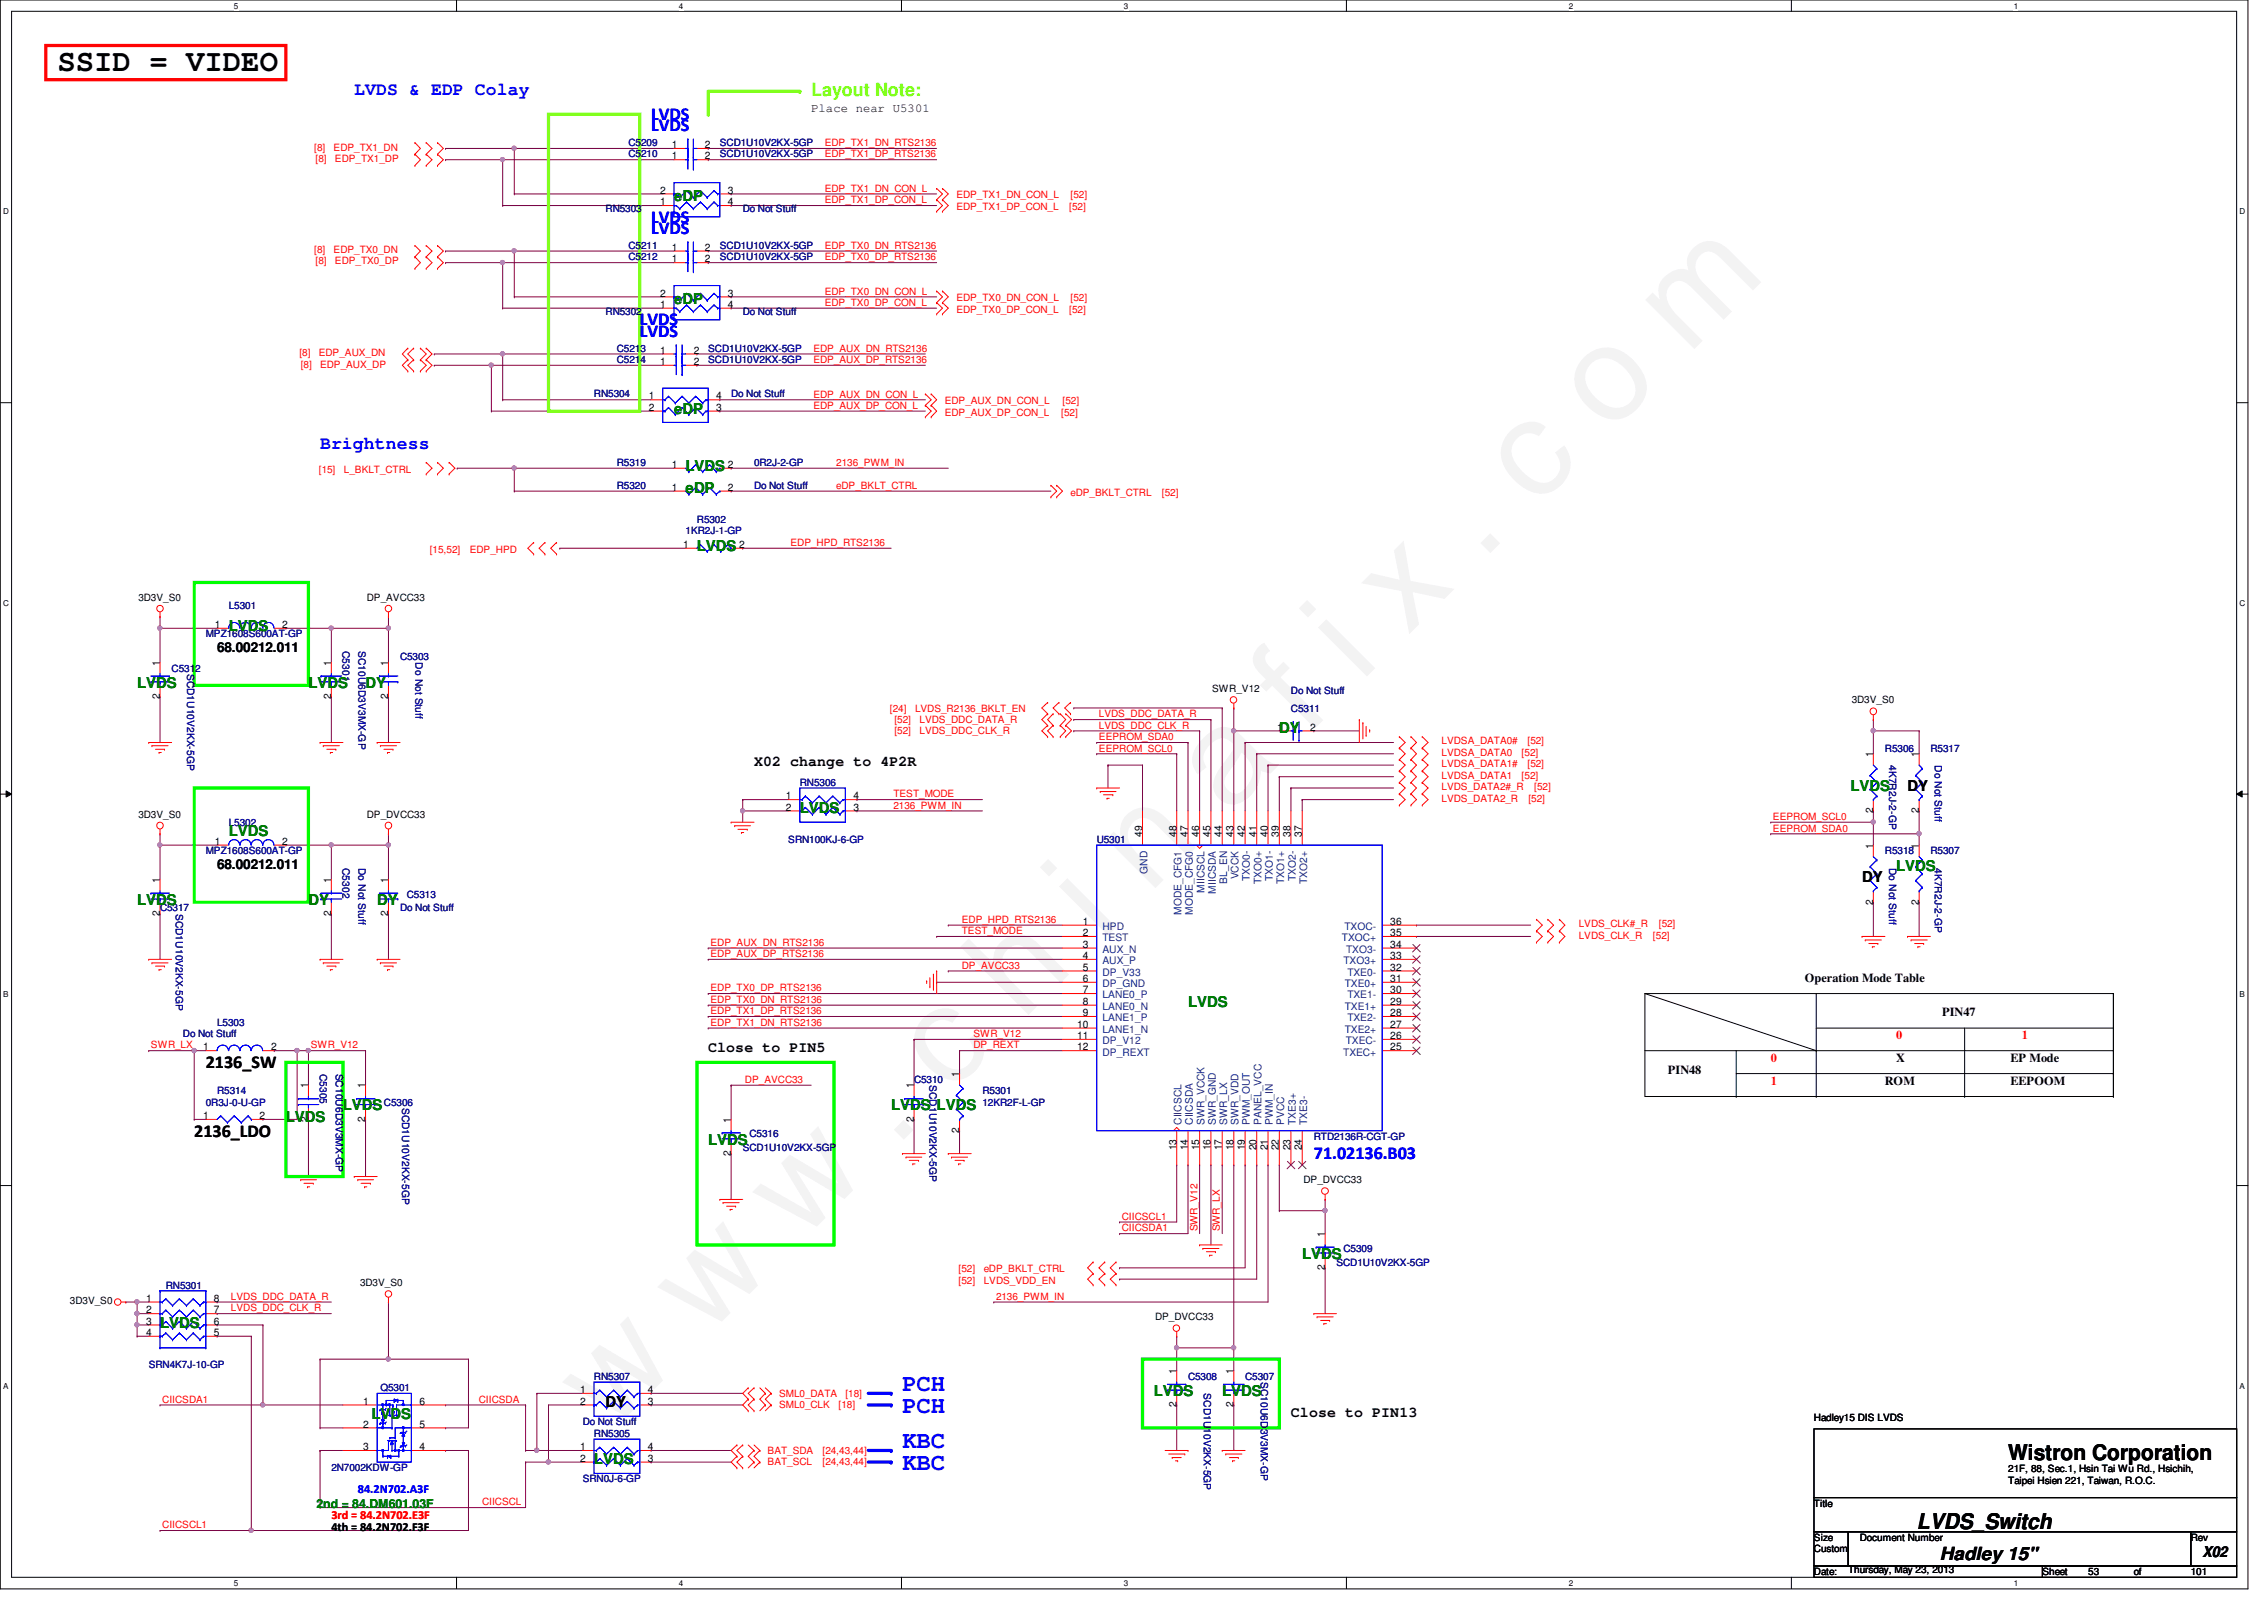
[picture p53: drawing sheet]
<svg xmlns="http://www.w3.org/2000/svg" width="297mm" height="210mm" viewBox="0 0 297 210" stroke-linecap="round" stroke-linejoin="round" font-family="sans-serif">
<defs><g id="words">
<text font-size="17.6" fill="#f0f" x="80.1" y="188" transform="rotate(-45 80.1 188)">w w w . c h i n a f i x . c o m</text>
<text font-size="4" x="7.5" y="9.4">SSID = VIDEO</text>
<g font-size="3.1" fill="#00f">
<text x="118.4" y="182.5">PCH</text>
<text x="118.4" y="185.4">PCH</text>
<text x="118.4" y="189.9">KBC</text>
<text x="118.4" y="192.9">KBC</text>
</g>
<g font-size="2.8">
<text x="263.5" y="191.6">Wistron Corporation</text>
<text x="251.5" y="200.5">LVDS_Switch</text>
</g>
<g font-size="2.4" fill="#00f">
<text x="46.5" y="12.4">LVDS &amp; EDP Colay</text>
<text x="85.4" y="17.2">LVDS</text>
<text x="85.4" y="15.7">LVDS</text>
<text x="85.4" y="29.2">LVDS</text>
<text x="85.4" y="30.7">LVDS</text>
<text x="83.9" y="42.7">LVDS</text>
<text x="83.9" y="44.2">LVDS</text>
<text x="42" y="58.9">Brightness</text>
<text x="172.4" y="152.1">71.02136.B03</text>
</g>
<text font-size="2.4" fill="#80ff00" x="106.4" y="12.7">Layout Note:</text>
<g font-size="2.4">
<text x="27" y="140.1">2136_SW</text>
<text x="25.5" y="149.1">2136_LDO</text>
<text x="254.5" y="204.6">Hadley 15&quot;</text>
</g>
<g font-size="1.9" fill="#008000">
<text x="88.4" y="26.4">eDP</text>
<text x="88.4" y="39.9">eDP</text>
<text x="88.4" y="54.3">eDP</text>
<text x="90" y="61.8">LVDS</text>
<text x="90" y="64.7">eDP</text>
<text x="91.4" y="72.2">LVDS</text>
<text x="30" y="82.7">LVDS</text>
<text x="18" y="90.2">LVDS</text>
<text x="40.5" y="90.2">LVDS</text>
<text x="48" y="90.2">DY</text>
<text x="167.8" y="96.2">DY</text>
<text x="104.9" y="106.7">LVDS</text>
<text x="242.8" y="103.7">LVDS</text>
<text x="30" y="109.7">LVDS</text>
<text x="18" y="118.7">LVDS</text>
<text x="40.5" y="118.7">DY</text>
<text x="49.5" y="118.7">DY</text>
<text x="248.8" y="114.2">LVDS</text>
<text x="155.9" y="132.2">LVDS</text>
<text x="37.5" y="147.2">LVDS</text>
<text x="45" y="145.7">LVDS</text>
<text x="116.9" y="145.7">LVDS LVDS</text>
<text x="92.9" y="150.2">LVDS</text>
<text x="170.9" y="165.1">LVDS</text>
<text x="21" y="174.2">LVDS</text>
<text x="151.4" y="183.1">LVDS</text>
<text x="160.4" y="183.1">LVDS</text>
<text x="48.7" y="186.1">LVDS</text>
<text x="77.9" y="192.1">LVDS</text>
</g>
<g font-size="1.9">
<text x="98.9" y="100.5">X02 change to 4P2R</text>
<text x="250.3" y="103.7">DY</text>
<text x="244.3" y="115.7">DY</text>
<text x="92.9" y="138">Close to PIN5</text>
<text x="79.5" y="184.6">DY</text>
<text x="169.4" y="185.9">Close to PIN13</text>
<text x="289" y="204.2">X02</text>
</g>
<g font-size="1.8">
<text x="28.5" y="85.6">68.00212.011</text>
<text x="28.5" y="114">68.00212.011</text>
</g>
<g font-size="1.6">
<text x="106.4" y="14.7">Place near U5301</text>
<text x="236.8" y="128.9">Operation Mode Table</text>
<text x="254.8" y="133.3">PIN47</text>
<text x="218.8" y="140.8">PIN48</text>
<text x="247.3" y="142.3">ROM</text>
<text x="248.8" y="139.3">X</text>
<text x="263.8" y="139.3">EP Mode</text>
<text x="263.8" y="142.3">EEPOOM</text>
<text x="43.5" y="200.8">4th = 84.2N702.F3F</text>
</g>
<g font-size="1.6" fill="#f00">
<text x="248.8" y="136.4">0</text>
<text x="265.3" y="136.4">1</text>
<text x="232.3" y="139.3">0</text>
<text x="232.3" y="142.3">1</text>
<text x="43.5" y="199.3">3rd = 84.2N702.E3F</text>
</g>
<text font-size="1.6" fill="#008000" x="41.5" y="197.8">2nd = 84.DM601.03F</text>
<text font-size="1.6" fill="#00f" x="46.9" y="195.9">84.2N702.A3F</text>
<g font-size="1.4">
<text x="88.1" y="20.9">1</text>
<text x="88.1" y="19.4">1</text>
<text x="92.5" y="20.9">2</text>
<text x="92.5" y="19.4">2</text>
<text x="86.6" y="26.9">1</text>
<text x="86.6" y="25.4">2</text>
<text x="95.5" y="25.4">3</text>
<text x="95.5" y="26.9">4</text>
<text x="88.1" y="32.9">1</text>
<text x="88.1" y="34.4">1</text>
<text x="92.5" y="32.9">2</text>
<text x="92.5" y="34.4">2</text>
<text x="86.6" y="40.4">1</text>
<text x="86.6" y="38.9">2</text>
<text x="95.5" y="38.9">3</text>
<text x="95.5" y="40.4">4</text>
<text x="86.6" y="46.4">1</text>
<text x="86.6" y="47.9">1</text>
<text x="91" y="46.4">2</text>
<text x="91" y="47.9">2</text>
<text x="85.1" y="52.4">1</text>
<text x="85.1" y="53.9">2</text>
<text x="94" y="53.9">3</text>
<text x="94" y="52.4">4</text>
<text x="88.1" y="61.4">1</text>
<text x="88.1" y="64.4">1</text>
<text x="95.5" y="61.4">2</text>
<text x="95.5" y="64.4">2</text>
<text x="89.6" y="71.9">1</text>
<text x="97" y="71.9">2</text>
<text x="28.2" y="82.4">1</text>
<text x="37" y="82.4">2</text>
<text x="21" y="87.3" transform="rotate(-90 21 87.3)">1</text>
<text x="43.4" y="87.3" transform="rotate(-90 43.4 87.3)">1</text>
<text x="50.9" y="87.3" transform="rotate(-90 50.9 87.3)">1</text>
<text x="21" y="91.7" transform="rotate(-90 21 91.7)">2</text>
<text x="43.4" y="91.7" transform="rotate(-90 43.4 91.7)">2</text>
<text x="50.9" y="91.7" transform="rotate(-90 50.9 91.7)">2</text>
<text x="167.6" y="95.8">1</text>
<text x="171.9" y="95.8">2</text>
<text x="245.7" y="99.3" transform="rotate(-90 245.7 99.3)">1</text>
<text x="251.8" y="99.3" transform="rotate(-90 251.8 99.3)">1</text>
<text x="103.1" y="104.9">1</text>
<text x="103.1" y="106.3">2</text>
<text x="112" y="106.3">3</text>
<text x="112" y="104.9">4</text>
<text x="245.7" y="106.7" transform="rotate(-90 245.7 106.7)">2</text>
<text x="251.8" y="106.7" transform="rotate(-90 251.8 106.7)">2</text>
<text x="28.2" y="110.8">1</text>
<text x="37" y="110.8">2</text>
<text x="149.9" y="109.8" transform="rotate(-90 149.9 109.8)">49</text>
<text x="154.3" y="109.8" transform="rotate(-90 154.3 109.8)">48</text>
<text x="155.8" y="109.8" transform="rotate(-90 155.8 109.8)">47</text>
<text x="157.3" y="109.8" transform="rotate(-90 157.3 109.8)">46</text>
<text x="158.8" y="109.8" transform="rotate(-90 158.8 109.8)">45</text>
<text x="160.3" y="109.8" transform="rotate(-90 160.3 109.8)">44</text>
<text x="161.8" y="109.8" transform="rotate(-90 161.8 109.8)">43</text>
<text x="163.3" y="109.8" transform="rotate(-90 163.3 109.8)">42</text>
<text x="164.8" y="109.8" transform="rotate(-90 164.8 109.8)">41</text>
<text x="166.3" y="109.8" transform="rotate(-90 166.3 109.8)">40</text>
<text x="167.8" y="109.8" transform="rotate(-90 167.8 109.8)">39</text>
<text x="169.3" y="109.8" transform="rotate(-90 169.3 109.8)">38</text>
<text x="170.8" y="109.8" transform="rotate(-90 170.8 109.8)">37</text>
<text x="245.7" y="111.3" transform="rotate(-90 245.7 111.3)">1</text>
<text x="251.8" y="111.3" transform="rotate(-90 251.8 111.3)">1</text>
<text x="21" y="115.8" transform="rotate(-90 21 115.8)">1</text>
<text x="43.4" y="115.8" transform="rotate(-90 43.4 115.8)">1</text>
<text x="50.9" y="115.8" transform="rotate(-90 50.9 115.8)">1</text>
<text x="245.7" y="118.7" transform="rotate(-90 245.7 118.7)">2</text>
<text x="251.8" y="118.7" transform="rotate(-90 251.8 118.7)">2</text>
<text x="21" y="120.2" transform="rotate(-90 21 120.2)">2</text>
<text x="43.4" y="120.2" transform="rotate(-90 43.4 120.2)">2</text>
<text x="50.9" y="120.2" transform="rotate(-90 50.9 120.2)">2</text>
<text x="142.1" y="121.3">1</text>
<text x="142.1" y="122.8">2</text>
<text x="142.1" y="124.3">3</text>
<text x="142.1" y="125.8">4</text>
<text x="182.4" y="121.3">36</text>
<text x="182.4" y="125.8">33</text>
<text x="182.4" y="124.3">34</text>
<text x="182.4" y="122.8">35</text>
<text x="142.1" y="127.3">5</text>
<text x="142.1" y="128.8">6</text>
<text x="142.1" y="130.3">7</text>
<text x="142.1" y="131.8">8</text>
<text x="182.4" y="131.8">29</text>
<text x="182.4" y="128.8">31</text>
<text x="182.4" y="130.3">30</text>
<text x="182.4" y="127.3">32</text>
<text x="26.7" y="137.8">1</text>
<text x="35.6" y="137.8">2</text>
<text x="141.3" y="134.8">10</text>
<text x="141.3" y="136.3">11</text>
<text x="141.3" y="137.8">12</text>
<text x="142.1" y="133.3">9</text>
<text x="182.4" y="134.8">27</text>
<text x="182.4" y="137.8">25</text>
<text x="182.4" y="133.3">28</text>
<text x="182.4" y="136.3">26</text>
<text x="40.4" y="142.8" transform="rotate(-90 40.4 142.8)">1</text>
<text x="47.9" y="142.8" transform="rotate(-90 47.9 142.8)">1</text>
<text x="119.9" y="142.8" transform="rotate(-90 119.9 142.8)">1</text>
<text x="125.9" y="141.3" transform="rotate(-90 125.9 141.3)">1</text>
<text x="26.7" y="146.8">1</text>
<text x="34" y="146.8">2</text>
<text x="40.4" y="147.2" transform="rotate(-90 40.4 147.2)">2</text>
<text x="47.9" y="147.2" transform="rotate(-90 47.9 147.2)">2</text>
<text x="95.9" y="147.3" transform="rotate(-90 95.9 147.3)">1</text>
<text x="119.9" y="147.2" transform="rotate(-90 119.9 147.2)">2</text>
<text x="125.9" y="148.7" transform="rotate(-90 125.9 148.7)">2</text>
<text x="95.9" y="151.7" transform="rotate(-90 95.9 151.7)">2</text>
<text x="154.3" y="150.9" transform="rotate(-90 154.3 150.9)">13</text>
<text x="155.8" y="150.9" transform="rotate(-90 155.8 150.9)">14</text>
<text x="157.3" y="150.9" transform="rotate(-90 157.3 150.9)">15</text>
<text x="158.8" y="150.9" transform="rotate(-90 158.8 150.9)">16</text>
<text x="160.3" y="150.9" transform="rotate(-90 160.3 150.9)">17</text>
<text x="161.8" y="150.9" transform="rotate(-90 161.8 150.9)">18</text>
<text x="163.3" y="150.9" transform="rotate(-90 163.3 150.9)">19</text>
<text x="164.8" y="150.9" transform="rotate(-90 164.8 150.9)">20</text>
<text x="166.3" y="150.9" transform="rotate(-90 166.3 150.9)">21</text>
<text x="167.8" y="150.9" transform="rotate(-90 167.8 150.9)">22</text>
<text x="169.3" y="150.9" transform="rotate(-90 169.3 150.9)">23</text>
<text x="170.8" y="150.9" transform="rotate(-90 170.8 150.9)">24</text>
<text x="173.8" y="166.7" transform="rotate(-90 173.8 166.7)">2</text>
<text x="173.8" y="162.3" transform="rotate(-90 173.8 162.3)">1</text>
<text x="19.2" y="170.8">1</text>
<text x="19.2" y="172.3">2</text>
<text x="19.2" y="173.8">3</text>
<text x="28.1" y="173.8">6</text>
<text x="28.1" y="172.3">7</text>
<text x="28.1" y="170.8">8</text>
<text x="19.2" y="175.3">4</text>
<text x="28.1" y="175.3">5</text>
<text x="47.7" y="184.3">1</text>
<text x="55" y="184.3">6</text>
<text x="76.1" y="182.8">1</text>
<text x="76.1" y="184.3">2</text>
<text x="85" y="184.3">3</text>
<text x="85" y="182.8">4</text>
<text x="154.3" y="184.6" transform="rotate(-90 154.3 184.6)">2</text>
<text x="154.3" y="180.3" transform="rotate(-90 154.3 180.3)">1</text>
<text x="161.8" y="184.6" transform="rotate(-90 161.8 184.6)">2</text>
<text x="161.8" y="180.3" transform="rotate(-90 161.8 180.3)">1</text>
<text x="47.7" y="187.3">2</text>
<text x="47.7" y="190.2">3</text>
<text x="55" y="190.2">4</text>
<text x="55" y="187.3">5</text>
<text x="76.1" y="190.2">1</text>
<text x="76.1" y="191.8">2</text>
<text x="85" y="191.8">3</text>
<text x="85" y="190.2">4</text>
</g>
<g font-size="1.4" fill="#004080">
<text x="150.5" y="114.6" transform="rotate(-90 150.5 114.6)">GND</text>
<text x="158" y="117.1" transform="rotate(-90 158 117.1)">MIICSCL</text>
<text x="159.5" y="117.2" transform="rotate(-90 159.5 117.2)">MIICSDA</text>
<text x="161" y="115.9" transform="rotate(-90 161 115.9)">BL_EN</text>
<text x="162.5" y="115.4" transform="rotate(-90 162.5 115.4)">VCCK</text>
<text x="164" y="115.6" transform="rotate(-90 164 115.6)">TXO0-</text>
<text x="165.5" y="116" transform="rotate(-90 165.5 116)">TXO0+</text>
<text x="167" y="115.6" transform="rotate(-90 167 115.6)">TXO1-</text>
<text x="168.5" y="116" transform="rotate(-90 168.5 116)">TXO1+</text>
<text x="170" y="115.6" transform="rotate(-90 170 115.6)">TXO2-</text>
<text x="171.5" y="116" transform="rotate(-90 171.5 116)">TXO2+</text>
<text x="144.6" y="122">HPD</text>
<text x="144.6" y="123.5">TEST</text>
<text x="144.6" y="125">AUX_N</text>
<text x="155" y="120" transform="rotate(-90 155 120)">MODE_CFG1</text>
<text x="156.5" y="120" transform="rotate(-90 156.5 120)">MODE_CFG0</text>
<text x="176.1" y="123.5">TXOC+</text>
<text x="176.4" y="122">TXOC-</text>
<text x="176.6" y="125">TXO3-</text>
<text x="144.6" y="126.5">AUX_P</text>
<text x="144.6" y="128">DP_V33</text>
<text x="144.6" y="129.5">DP_GND</text>
<text x="144.6" y="131">LANE0_P</text>
<text x="176.3" y="126.5">TXO3+</text>
<text x="176.4" y="129.5">TXE0+</text>
<text x="176.8" y="131">TXE1-</text>
<text x="176.8" y="128">TXE0-</text>
<text x="144.6" y="132.5">LANE0_N</text>
<text x="144.6" y="134">LANE1_P</text>
<text x="144.6" y="135.5">LANE1_N</text>
<text x="144.6" y="137">DP_V12</text>
<text x="176.4" y="135.5">TXE2+</text>
<text x="176.4" y="132.5">TXE1+</text>
<text x="176.6" y="137">TXEC-</text>
<text x="176.8" y="134">TXE2-</text>
<text x="144.6" y="138.5">DP_REXT</text>
<text x="176.2" y="138.5">TXEC+</text>
<text x="155" y="147.6" transform="rotate(-90 155 147.6)">CIICSCL</text>
<text x="156.5" y="147.6" transform="rotate(-90 156.5 147.6)">CIICSDA</text>
<text x="158" y="147.6" transform="rotate(-90 158 147.6)">SWR_VCCK</text>
<text x="159.5" y="147.6" transform="rotate(-90 159.5 147.6)">SWR_GND</text>
<text x="161" y="147.6" transform="rotate(-90 161 147.6)">SWR_LX</text>
<text x="162.5" y="147.6" transform="rotate(-90 162.5 147.6)">SWR_VDD</text>
<text x="164" y="147.6" transform="rotate(-90 164 147.6)">PWM_OUT</text>
<text x="165.5" y="147.6" transform="rotate(-90 165.5 147.6)">PANEL_VCC</text>
<text x="167" y="147.6" transform="rotate(-90 167 147.6)">PWM_IN</text>
<text x="168.5" y="147.6" transform="rotate(-90 168.5 147.6)">PVCC</text>
<text x="170" y="147.6" transform="rotate(-90 170 147.6)">TXE3+</text>
<text x="171.5" y="147.6" transform="rotate(-90 171.5 147.6)">TXE3-</text>
</g>
<g font-size="1.3" fill="#f00">
<text x="41.2" y="19.8">[8]</text>
<text x="41.4" y="21.3">[8]</text>
<text x="43.8" y="19.8">EDP_TX1_DN</text>
<text x="43.9" y="21.3">EDP_TX1_DP</text>
<text x="108.2" y="19.2">EDP_TX1_DN_RTS2136</text>
<text x="108.2" y="20.7">EDP_TX1_DP_RTS2136</text>
<text x="108.2" y="25.1">EDP_TX1_DN_CON_L</text>
<text x="108.2" y="26.7">EDP_TX1_DP_CON_L</text>
<text x="125.5" y="26">EDP_TX1_DN_CON_L</text>
<text x="125.5" y="27.6">EDP_TX1_DP_CON_L</text>
<text x="140.3" y="27.6">[52]</text>
<text x="140.5" y="26">[52]</text>
<text x="41.2" y="33.2">[8]</text>
<text x="41.4" y="34.6">[8]</text>
<text x="43.8" y="33.2">EDP_TX0_DN</text>
<text x="43.9" y="34.6">EDP_TX0_DP</text>
<text x="108.2" y="32.6">EDP_TX0_DN_RTS2136</text>
<text x="108.2" y="34.2">EDP_TX0_DP_RTS2136</text>
<text x="108.2" y="38.7">EDP_TX0_DN_CON_L</text>
<text x="108.2" y="40.1">EDP_TX0_DP_CON_L</text>
<text x="125.5" y="39.5">EDP_TX0_DN_CON_L</text>
<text x="125.5" y="41">EDP_TX0_DP_CON_L</text>
<text x="140.3" y="41">[52]</text>
<text x="140.5" y="39.5">[52]</text>
<text x="39.3" y="46.7">[8]</text>
<text x="41.8" y="46.7">EDP_AUX_DN</text>
<text x="106.7" y="47.6">EDP_AUX_DP_RTS2136</text>
<text x="106.7" y="46.1">EDP_AUX_DN_RTS2136</text>
<text x="39.5" y="48.2">[8]</text>
<text x="42" y="48.2">EDP_AUX_DP</text>
<text x="106.7" y="53.6">EDP_AUX_DP_CON_L</text>
<text x="106.7" y="52.2">EDP_AUX_DN_CON_L</text>
<text x="123.9" y="53">EDP_AUX_DN_CON_L</text>
<text x="139.4" y="53">[52]</text>
<text x="123.9" y="54.5">EDP_AUX_DP_CON_L</text>
<text x="139.2" y="54.5">[52]</text>
<text x="41.8" y="62">[15]</text>
<text x="45.1" y="62">L_BKLT_CTRL</text>
<text x="109.7" y="61.1">2136_PWM_IN</text>
<text x="109.7" y="64.1">eDP_BKLT_CTRL</text>
<text x="140.5" y="65">eDP_BKLT_CTRL</text>
<text x="152.4" y="65">[52]</text>
<text x="103.7" y="71.6">EDP_HPD_RTS2136</text>
<text x="56.4" y="72.5">[15,52]</text>
<text x="61.6" y="72.5">EDP_HPD</text>
<text x="116.8" y="93.5">[24]</text>
<text x="117.3" y="94.8">[52]</text>
<text x="120.1" y="93.5">LVDS_R2136_BKLT_EN</text>
<text x="120.6" y="94.8">LVDS_DDC_DATA_R</text>
<text x="144.2" y="95.6">LVDS_DDC_CLK_R</text>
<text x="144.2" y="94.1">LVDS_DDC_DATA_R</text>
<text x="117.3" y="96.4">[52]</text>
<text x="120.6" y="96.4">LVDS_DDC_CLK_R</text>
<text x="144.2" y="97.1">EEPROM_SDA0</text>
<text x="144.2" y="98.6">EEPROM_SCL0</text>
<text x="189.1" y="99.2">LVDSA_DATA0</text>
<text x="189.1" y="97.7">LVDSA_DATA0#</text>
<text x="189.1" y="100.7">LVDSA_DATA1#</text>
<text x="199.6" y="99.2">[52]</text>
<text x="200.4" y="97.7">[52]</text>
<text x="200.4" y="100.7">[52]</text>
<text x="117.2" y="106.1">2136_PWM_IN</text>
<text x="117.2" y="104.6">TEST_MODE</text>
<text x="189.1" y="102.2">LVDSA_DATA1</text>
<text x="189.1" y="105.2">LVDS_DATA2_R</text>
<text x="189.1" y="103.7">LVDS_DATA2#_R</text>
<text x="199.6" y="102.2">[52]</text>
<text x="200.5" y="105.2">[52]</text>
<text x="201.3" y="103.7">[52]</text>
<text x="232.6" y="107.6">EEPROM_SCL0</text>
<text x="232.6" y="109.1">EEPROM_SDA0</text>
<text x="93.2" y="124.1">EDP_AUX_DN_RTS2136</text>
<text x="93.2" y="125.6">EDP_AUX_DP_RTS2136</text>
<text x="126.2" y="122.6">TEST_MODE</text>
<text x="126.2" y="121.1">EDP_HPD_RTS2136</text>
<text x="207.1" y="121.7">LVDS_CLK#_R</text>
<text x="207.1" y="123.1">LVDS_CLK_R</text>
<text x="216.9" y="123.1">[52]</text>
<text x="217.6" y="121.7">[52]</text>
<text x="93.2" y="130">EDP_TX0_DP_RTS2136</text>
<text x="93.2" y="131.6">EDP_TX0_DN_RTS2136</text>
<text x="126.2" y="127.1">DP_AVCC33</text>
<text x="19.8" y="137.5">SWR_LX</text>
<text x="40.8" y="137.5">SWR_V12</text>
<text x="93.2" y="133.1">EDP_TX1_DP_RTS2136</text>
<text x="93.2" y="134.6">EDP_TX1_DN_RTS2136</text>
<text x="127.7" y="137.5">DP_REXT</text>
<text x="127.7" y="136.1">SWR_V12</text>
<text x="97.7" y="142.1">DP_AVCC33</text>
<text x="147.2" y="161.5">CIICSDA1</text>
<text x="147.2" y="160">CIICSCL1</text>
<text x="157.1" y="161.5" transform="rotate(-90 157.1 161.5)">SWR_V12</text>
<text x="160.1" y="161.5" transform="rotate(-90 160.1 161.5)">SWR_LX</text>
<text x="125.8" y="166.9">[52]</text>
<text x="129.1" y="166.9">eDP_BKLT_CTRL</text>
<text x="30.3" y="172">LVDS_DDC_CLK_R</text>
<text x="30.3" y="170.5">LVDS_DDC_DATA_R</text>
<text x="125.8" y="168.4">[52]</text>
<text x="129.1" y="168.4">LVDS_VDD_EN</text>
<text x="130.7" y="170.5">2136_PWM_IN</text>
<text x="21.3" y="184">CIICSDA1</text>
<text x="62.8" y="184">CIICSDA</text>
<text x="102.2" y="184.7">SML0_CLK</text>
<text x="102.2" y="183.3">SML0_DATA</text>
<text x="110" y="184.7">[18]</text>
<text x="110.9" y="183.3">[18]</text>
<text x="100.7" y="190.8">BAT_SDA</text>
<text x="107.9" y="190.8">[24,43,44]</text>
<text x="63.2" y="197.5">CIICSCL</text>
<text x="100.7" y="192.2">BAT_SCL</text>
<text x="107.9" y="192.2">[24,43,44]</text>
<text x="21.3" y="200.5">CIICSCL1</text>
</g>
<g font-size="1.3" fill="#000080">
<text x="82.5" y="20.7">C5210</text>
<text x="82.5" y="19.1">C5209</text>
<text x="94.4" y="20.7">SCD1U10V2KX-5GP</text>
<text x="94.4" y="19.1">SCD1U10V2KX-5GP</text>
<text x="79.5" y="27.9">RN5303</text>
<text x="97.4" y="27.9">Do Not Stuff</text>
<text x="82.5" y="32.6">C5211</text>
<text x="82.5" y="34.1">C5212</text>
<text x="94.4" y="32.6">SCD1U10V2KX-5GP</text>
<text x="94.4" y="34.1">SCD1U10V2KX-5GP</text>
<text x="79.5" y="41.3">RN5302</text>
<text x="97.4" y="41.3">Do Not Stuff</text>
<text x="80.9" y="46.1">C5213</text>
<text x="80.9" y="47.6">C5214</text>
<text x="92.9" y="46.1">SCD1U10V2KX-5GP</text>
<text x="92.9" y="47.6">SCD1U10V2KX-5GP</text>
<text x="77.9" y="52.1">RN5304</text>
<text x="95.9" y="52.1">Do Not Stuff</text>
<text x="80.9" y="61.1">R5319</text>
<text x="80.9" y="64.1">R5320</text>
<text x="98.9" y="61.1">0R2J-2-GP</text>
<text x="98.9" y="64.1">Do Not Stuff</text>
<text x="90" y="70.1">1KR2J-1-GP</text>
<text x="91.4" y="68.6">R5302</text>
<text x="27" y="83.6">MPZ1608S600AT-GP</text>
<text x="30" y="79.8">L5301</text>
<text x="22.5" y="88.1">C5312</text>
<text x="24.5" y="88.4" transform="rotate(90 24.5 88.4)">SCD1U10V2KX-5GP</text>
<text x="45" y="85.4" transform="rotate(90 45 85.4)">C5301</text>
<text x="47" y="85.4" transform="rotate(90 47 85.4)">SC10U6D3V3MX-GP</text>
<text x="52.5" y="86.6">C5303</text>
<text x="54.5" y="86.9" transform="rotate(90 54.5 86.9)">Do Not Stuff</text>
<text x="169.4" y="93.3">C5311</text>
<text x="169.4" y="91.1">Do Not Stuff</text>
<text x="247.3" y="98.6">R5306</text>
<text x="247.9" y="100.4" transform="rotate(90 247.9 100.4)">4K7R2J-2-GP</text>
<text x="253.3" y="98.6">R5317</text>
<text x="253.9" y="100.4" transform="rotate(90 253.9 100.4)">Do Not Stuff</text>
<text x="104.9" y="103.1">RN5306</text>
<text x="27" y="112.1">MPZ1608S600AT-GP</text>
<text x="30" y="108.3">L5302</text>
<text x="45" y="113.9" transform="rotate(90 45 113.9)">C5302</text>
<text x="47" y="113.9" transform="rotate(90 47 113.9)">Do Not Stuff</text>
<text x="103.4" y="110.6">SRN100KJ-6-GP</text>
<text x="143.9" y="110.6">U5301</text>
<text x="247.3" y="112.1">R5318</text>
<text x="247.9" y="113.9" transform="rotate(90 247.9 113.9)">Do Not Stuff</text>
<text x="253.3" y="112.1">R5307</text>
<text x="253.9" y="113.9" transform="rotate(90 253.9 113.9)">4K7R2J-2-GP</text>
<text x="21" y="119.5">C5317</text>
<text x="23.1" y="119.9" transform="rotate(90 23.1 119.9)">SCD1U10V2KX-5GP</text>
<text x="52.5" y="119.5">Do Not Stuff</text>
<text x="53.4" y="117.8">C5313</text>
<text x="24" y="136.1">Do Not Stuff</text>
<text x="28.5" y="134.5">L5303</text>
<text x="28.5" y="143.6">R5314</text>
<text x="41.9" y="140.8" transform="rotate(90 41.9 140.8)">C5305</text>
<text x="44.1" y="140.8" transform="rotate(90 44.1 140.8)">SC10U6D3V3MX-GP</text>
<text x="119.9" y="142">C5310</text>
<text x="122" y="142.4" transform="rotate(90 122 142.4)">SCD1U10V2KX-5GP</text>
<text x="128.9" y="143.6">R5301</text>
<text x="27" y="145">0R3J-0-U-GP</text>
<text x="50.4" y="145">C5306</text>
<text x="52.7" y="145.3" transform="rotate(90 52.7 145.3)">SCD1U10V2KX-5GP</text>
<text x="98.3" y="149.2">C5316</text>
<text x="128.9" y="145">12KR2F-L-GP</text>
<text x="172.4" y="149.5">RTD2136R-CGT-GP</text>
<text x="97.4" y="151">SCD1U10V2KX-5GP</text>
<text x="175.3" y="166">SCD1U10V2KX-5GP</text>
<text x="176.3" y="164.2">C5309</text>
<text x="21.8" y="169.2">RN5301</text>
<text x="19.5" y="179.5">SRN4K7J-10-GP</text>
<text x="49.9" y="182.5">Q5301</text>
<text x="77.9" y="181">RN5307</text>
<text x="155.9" y="181">C5308</text>
<text x="157.9" y="182.8" transform="rotate(90 157.9 182.8)">SCD1U10V2KX-5GP</text>
<text x="163.4" y="181">C5307</text>
<text x="165.4" y="181.3" transform="rotate(90 165.4 181.3)">SC10U6D3V3MX-GP</text>
<text x="76.5" y="187">Do Not Stuff</text>
<text x="77.9" y="188.5">RN5305</text>
<text x="43.5" y="193">2N7002KDW-GP</text>
<text x="76.5" y="194.5">SRN0J-6-GP</text>
</g>
<g font-size="1.3">
<text x="18.2" y="78.8">3D3V_S0</text>
<text x="48.1" y="78.8">DP_AVCC33</text>
<text x="159" y="90.8">SWR_V12</text>
<text x="242.9" y="92.3">3D3V_S0</text>
<text x="18.2" y="107.3">3D3V_S0</text>
<text x="48.1" y="107.3">DP_DVCC33</text>
<text x="171" y="155.2">DP_DVCC33</text>
<text x="9.2" y="171.1">3D3V_S0</text>
<text x="47.2" y="168.7">3D3V_S0</text>
<text x="151.5" y="173.2">DP_DVCC33</text>
<text x="238" y="186.4">Hadley15 DIS LVDS</text>
<text x="238" y="197.7">Title</text>
<text x="263.5" y="193.1">21F, 88, Sec.1, Hsin Tai Wu Rd., Hsichih,</text>
<text x="263.5" y="194.6">Taipei Hsien 221, Taiwan, R.O.C.</text>
<text x="238" y="202.1">Size</text>
<text x="238" y="203.6">Custom</text>
<text x="244" y="202.1">Document Number</text>
<text x="287.4" y="202.1">Rev</text>
<text x="238" y="206.6">Date:</text>
<text x="242.5" y="206.3">Thursday, May 23, 2013</text>
<text x="268" y="206.6">Sheet</text>
<text x="274" y="206.6">53</text>
<text x="279.9" y="206.6">of</text>
<text x="287.4" y="206.6">101</text>
</g>
<g font-size="1.1">
<text x="30.7" y="1.1">5</text>
<text x="89.1" y="1.1">4</text>
<text x="147.4" y="1.1">3</text>
<text x="205.8" y="1.1">2</text>
<text x="264.2" y="1.1">1</text>
<text x=".4" y="28.1">D</text>
<text x="293.8" y="28.1">D</text>
<text x=".4" y="79.5">C</text>
<text x="293.8" y="79.5">C</text>
<text x=".4" y="130.8">B</text>
<text x="293.8" y="130.8">B</text>
<text x=".4" y="182.2">A</text>
<text x="293.8" y="182.2">A</text>
<text x="30.7" y="208.1">5</text>
<text x="89.1" y="208.1">4</text>
<text x="147.4" y="208.1">3</text>
<text x="205.8" y="208.1">2</text>
<text x="264.2" y="208.1">1</text>
</g>
</g></defs>
<path d="M0 0h294.9v208.4h-294.9zM1.5 1.5h292v205.4h-292z" fill="none" stroke="#000" stroke-width=".13"/>
<g fill="#fff">
<path d="M30.7 .2h.6v1.2h-.6z"/>
<path d="M30.7 207.1h.6v1.2h-.6z"/>
</g>
<path d="M59.9 0v1.5M59.9 206.9v1.5" fill="none" stroke="#000" stroke-width=".13"/>
<g fill="#fff">
<path d="M89.1 .2h.6v1.2h-.6z"/>
<path d="M89.1 207.1h.6v1.2h-.6z"/>
</g>
<path d="M118.3 0v1.5M118.3 206.9v1.5" fill="none" stroke="#000" stroke-width=".13"/>
<g fill="#fff">
<path d="M147.4 .2h.6v1.2h-.6z"/>
<path d="M147.4 207.1h.6v1.2h-.6z"/>
</g>
<path d="M176.7 0v1.5M176.7 206.9v1.5" fill="none" stroke="#000" stroke-width=".13"/>
<g fill="#fff">
<path d="M205.8 .2h.6v1.2h-.6z"/>
<path d="M205.8 207.1h.6v1.2h-.6z"/>
</g>
<path d="M235 0v1.5M235 206.9v1.5" fill="none" stroke="#000" stroke-width=".13"/>
<g fill="#fff">
<path d="M264.2 .2h.6v1.2h-.6z"/>
<path d="M264.2 207.1h.6v1.2h-.6z"/>
<path d="M.4 27.1h.8v1.2h-.8z"/>
<path d="M293.8 27.1h.8v1.2h-.8z"/>
<path d="M.4 78.5h.8v1.2h-.8z"/>
<path d="M293.8 78.5h.8v1.2h-.8z"/>
</g>
<path d="M0 52.8h1.5M293.5 52.8h1.4" fill="none" stroke="#000" stroke-width=".13"/>
<g fill="#fff">
<path d="M.4 129.8h.7v1.2h-.7z"/>
<path d="M293.8 129.8h.8v1.2h-.8z"/>
</g>
<path d="M0 104.2h1.5M.8 103.8l.7 .4-.7 .4zM293.5 104.2l.7-.4v.8zM293.5 104.2h1.4" fill="none" stroke="#000" stroke-width=".13"/>
<path d="M.8 103.8l.7 .4-.7 .4zM293.5 104.2l.7-.4v.8z" fill="#000"/>
<g fill="#fff">
<path d="M.4 181.2h.7v1.2h-.7z"/>
<path d="M293.8 181.2h.8v1.2h-.8z"/>
</g>
<path d="M0 155.5h1.5M293.5 155.5h1.4" fill="none" stroke="#000" stroke-width=".13"/>
<path d="M21 82.4h.1M21 82.4h7.5M21 82.4v4.5M37.5 82.4h.1M37.5 82.4h6M43.5 91.4h.1M43.5 91.4v6M21 109.4h.1M21 109.4v1.5" fill="none" stroke="#800040" stroke-width=".13"/>
<circle cx="21" cy="82.4" r=".29" fill="#f0f"/>
<circle cx="21" cy="82.4" r=".29" fill="none" stroke="#f0f" stroke-width=".13"/>
<path d="M43.5 82.4h.1M43.5 82.4v4.5M51 91.4h.1M51 91.4v6" fill="none" stroke="#800040" stroke-width=".13"/>
<circle cx="43.4" cy="82.4" r=".29" fill="#f0f"/>
<circle cx="43.4" cy="82.4" r=".29" fill="none" stroke="#f0f" stroke-width=".13"/>
<path d="M21 110.9h.1M21 110.9h7.5" fill="none" stroke="#800040" stroke-width=".13"/>
<circle cx="21" cy="110.8" r=".29" fill="#f0f"/>
<circle cx="21" cy="110.8" r=".29" fill="none" stroke="#f0f" stroke-width=".13"/>
<path d="M51 82.4h.1M51 82.4v4.5M43.5 110.9h.1M43.5 110.9h7.5" fill="none" stroke="#800040" stroke-width=".13"/>
<circle cx="50.9" cy="82.4" r=".29" fill="#f0f"/>
<circle cx="50.9" cy="82.4" r=".29" fill="none" stroke="#f0f" stroke-width=".13"/>
<path d="M43.5 82.4h.1M43.5 82.4h7.5M51 110.9h.1M51 110.9v4.5" fill="none" stroke="#800040" stroke-width=".13"/>
<circle cx="50.9" cy="110.8" r=".29" fill="#f0f"/>
<circle cx="50.9" cy="110.8" r=".29" fill="none" stroke="#f0f" stroke-width=".13"/>
<path d="M51 119.9h.1M51 119.9v6M25.5 137.8h.1M25.5 137.8h1.5" fill="none" stroke="#800040" stroke-width=".13"/>
<circle cx="25.4" cy="137.8" r=".29" fill="#f0f"/>
<circle cx="25.4" cy="137.8" r=".29" fill="none" stroke="#f0f" stroke-width=".13"/>
<path d="M40.5 137.8h.1M40.5 137.8h7.5M40.5 137.8v4.6" fill="none" stroke="#800040" stroke-width=".13"/>
<circle cx="40.4" cy="137.8" r=".29" fill="#f0f"/>
<circle cx="40.4" cy="137.8" r=".29" fill="none" stroke="#f0f" stroke-width=".13"/>
<g fill="none" stroke="#800040" stroke-width=".13">
<path d="M21 91.4h.1M21 80.9h.1M21 80.9v1.5M21 91.4v6M51 80.9h.1M51 80.9v1.5M21 119.9h.1M21 110.9h.1M21 110.9v4.5M21 119.9v6M51 109.4h.1M51 109.4v1.5"/>
<path d="M39 137.8h.1M39 137.8h1.5M48 137.8h.1M48 137.8v4.6M40.5 146.9h.1M40.5 146.9v7.4M48 146.9h.1M48 146.9v7.4"/>
</g>
<circle cx="39" cy="137.8" r=".29" fill="#f0f"/>
<circle cx="39" cy="137.8" r=".29" fill="none" stroke="#f0f" stroke-width=".13"/>
<path d="M42 178.3h9M51 178.3h.1M34.5 184.3h.1M34.5 184.3h10.5" fill="none" stroke="#800040" stroke-width=".13"/>
<circle cx="34.5" cy="184.3" r=".29" fill="#f0f"/>
<circle cx="34.5" cy="184.3" r=".29" fill="none" stroke="#f0f" stroke-width=".13"/>
<path d="M51 178.3h.1M51 178.3h10.5" fill="none" stroke="#800040" stroke-width=".13"/>
<circle cx="50.9" cy="178.3" r=".29" fill="#f0f"/>
<circle cx="50.9" cy="178.3" r=".29" fill="none" stroke="#f0f" stroke-width=".13"/>
<path d="M51 170.8h.1M51 170.8v7.5M33 200.8h.1M33 200.8h28.5" fill="none" stroke="#800040" stroke-width=".13"/>
<circle cx="32.9" cy="200.8" r=".29" fill="#f0f"/>
<circle cx="32.9" cy="200.8" r=".29" fill="none" stroke="#f0f" stroke-width=".13"/>
<g fill="none" stroke="#800040" stroke-width=".13">
<path d="M18 170.8h.1M18 170.8h1.5M42 178.3h.1M42 178.3v9M61.5 178.3h.1M61.5 178.3v9h-3M42 187.3h.1M42 190.3h.1M42 187.3h3M42 190.3v7.5M42 190.3h3M58.5 187.3h.1"/>
<path d="M58.5 190.3h.1M58.5 190.3h3M61.5 190.3h.1M61.5 190.3v10.5"/>
</g>
<circle cx="18" cy="170.8" r=".29" fill="#f0f"/>
<circle cx="18" cy="170.8" r=".29" fill="none" stroke="#f0f" stroke-width=".13"/>
<g fill="none" stroke="#800040" stroke-width=".13">
<path d="M58.5 21h.1M58.5 21h29.9M66 21h.1M66 21v6M67.5 38.9h.1M67.5 38.9h19.4M57 46.4h.1M57 46.4h9M66 46.4h.1M66 46.4v6.1M19.5 137.8h.1M19.5 137.8h6"/>
<path d="M25.5 137.8h.1M25.5 137.8v9.1M36 137.8h.1M36 137.8h3M39 137.8h.1M39 137.8v9.1h-4.5M25.5 146.9h.1M25.5 146.9h1.5M34.5 146.9h.1M16.5 170.8h.1M16.5 170.8h1.5M18 172.3h.1"/>
<path d="M18 170.8h.1M18 172.3h1.5M18 170.8v1.5M33 175.3h.1M33 175.3v25.5h-12M34.5 173.8h.1M34.5 173.8v10.5h-13.5M21 184.3h.1M42 197.8h.1M42 197.8h27M58.5 184.3h.1M58.5 184.3h10.5"/>
<path d="M21 200.8h.1"/>
</g>
<circle cx="65.9" cy="20.9" r=".29" fill="#f0f"/>
<circle cx="65.9" cy="20.9" r=".29" fill="none" stroke="#f0f" stroke-width=".13"/>
<path d="M58.5 32.9h.1M58.5 32.9h9M67.5 32.9h.1M67.5 32.9v6M57 47.9h.1M57 47.9h7.5M67.5 61.4h.1M67.5 61.4h20.9" fill="none" stroke="#800040" stroke-width=".13"/>
<circle cx="67.4" cy="61.4" r=".29" fill="#f0f"/>
<circle cx="67.4" cy="61.4" r=".29" fill="none" stroke="#f0f" stroke-width=".13"/>
<path d="M67.5 19.5h.1M67.5 19.5h20.9M58.5 34.5h.1M58.5 34.5h7.5M66 34.5h.1M66 27h.1M66 34.5v5.9M66 27h20.9M95.9 61.4h28.5M95.9 64.4h42" fill="none" stroke="#800040" stroke-width=".13"/>
<circle cx="67.4" cy="19.4" r=".29" fill="#f0f"/>
<circle cx="67.4" cy="19.4" r=".29" fill="none" stroke="#f0f" stroke-width=".13"/>
<path d="M64.5 47.9h.1M64.5 47.9v6M60 61.4h.1M60 61.4h7.5M67.5 61.4h.1M67.5 64.4h.1M67.5 61.4v3M67.5 64.4h20.9" fill="none" stroke="#800040" stroke-width=".13"/>
<circle cx="64.4" cy="47.9" r=".29" fill="#f0f"/>
<circle cx="64.4" cy="47.9" r=".29" fill="none" stroke="#f0f" stroke-width=".13"/>
<path d="M67.5 25.4h.1M67.5 32.9h.1M67.5 32.9h20.9M67.5 25.4h19.4M92.9 32.9h30M92.9 34.5h30M64.5 53.9h.1M64.5 53.9h20.9M66 40.4h.1M66 40.4h20.9" fill="none" stroke="#800040" stroke-width=".13"/>
<circle cx="67.4" cy="32.9" r=".29" fill="#f0f"/>
<circle cx="67.4" cy="32.9" r=".29" fill="none" stroke="#f0f" stroke-width=".13"/>
<path d="M58.5 19.5h.1M58.5 19.5h9M67.5 19.5h.1M67.5 19.5v5.9M66 34.5h.1M66 34.5h22.4" fill="none" stroke="#800040" stroke-width=".13"/>
<circle cx="65.9" cy="34.4" r=".29" fill="#f0f"/>
<circle cx="65.9" cy="34.4" r=".29" fill="none" stroke="#f0f" stroke-width=".13"/>
<path d="M64.5 47.9h.1M64.5 47.9h22.4M66 46.4h.1M66 46.4h20.9" fill="none" stroke="#800040" stroke-width=".13"/>
<circle cx="65.9" cy="46.4" r=".29" fill="#f0f"/>
<circle cx="65.9" cy="46.4" r=".29" fill="none" stroke="#f0f" stroke-width=".13"/>
<g fill="none" stroke="#800040" stroke-width=".13">
<path d="M92.9 19.5h.1M92.9 19.5h30M92.9 21h.1M92.9 21h30M66 52.5h.1M66 52.5h19.4M91.4 47.9h30M91.4 46.4h30M245.8 95.9h.1M245.8 94.4h.1M245.8 95.9h6M245.8 94.4v1.5"/>
<path d="M251.8 95.9h.1M251.8 95.9v3M245.8 106.4h.1M245.8 106.4v1.5M251.8 106.4h.1M251.8 118.4h.1M251.8 106.4v3h-19.5M251.8 118.4v4.5M92.9 124.4h46.5M92.9 133.3h46.5M92.9 134.9h46.5M28.5 172.3h.1"/>
<path d="M28.5 172.3h15"/>
</g>
<circle cx="251.8" cy="109.4" r=".29" fill="#f0f"/>
<circle cx="251.8" cy="109.4" r=".29" fill="none" stroke="#f0f" stroke-width=".13"/>
<path d="M245.8 95.9h.1M245.8 95.9v3M232.3 107.9h13.5M251.8 109.4h.1M251.8 109.4v1.5M92.9 125.9h46.5M92.9 130.3h46.5M92.9 131.9h46.5" fill="none" stroke="#800040" stroke-width=".13"/>
<circle cx="245.8" cy="95.9" r=".29" fill="#f0f"/>
<circle cx="245.8" cy="95.9" r=".29" fill="none" stroke="#f0f" stroke-width=".13"/>
<path d="M245.8 107.9h.1M245.8 107.9v3M28.5 170.8h.1M28.5 170.8h15M130.4 170.8h36" fill="none" stroke="#800040" stroke-width=".13"/>
<circle cx="245.8" cy="107.8" r=".29" fill="#f0f"/>
<circle cx="245.8" cy="107.8" r=".29" fill="none" stroke="#f0f" stroke-width=".13"/>
<path d="M245.8 118.4h.1M245.8 118.4v4.5M18 173.8h.1M18 172.3h.1M18 173.8h1.5M18 172.3v1.5" fill="none" stroke="#800040" stroke-width=".13"/>
<circle cx="18" cy="172.3" r=".29" fill="#f0f"/>
<circle cx="18" cy="172.3" r=".29" fill="none" stroke="#f0f" stroke-width=".13"/>
<path d="M18 175.3h.1M18 173.8h.1M18 175.3h1.5M18 173.8v1.5" fill="none" stroke="#800040" stroke-width=".13"/>
<circle cx="18" cy="173.8" r=".29" fill="#f0f"/>
<circle cx="18" cy="173.8" r=".29" fill="none" stroke="#f0f" stroke-width=".13"/>
<path d="M43.5 119.9h.1M43.5 110.9h.1M43.5 110.9v4.5M43.5 119.9v6M28.5 175.3h.1M28.5 173.8h.1M28.5 175.3h4.5M28.5 173.8h6M69 191.8v6" fill="none" stroke="#800040" stroke-width=".13"/>
<circle cx="43.4" cy="110.8" r=".29" fill="#f0f"/>
<circle cx="43.4" cy="110.8" r=".29" fill="none" stroke="#f0f" stroke-width=".13"/>
<path d="M37.5 110.9h.1M37.5 110.9h6" fill="none" stroke="#800040" stroke-width=".13"/>
<g fill="none" stroke="#f00" stroke-width=".13">
<path d="M54.4 18.7h.1M54.4 18.7l.8 .8-.8 .7M55.9 18.7h.1M55.9 18.7l.8 .8-.8 .7M57.4 18.7h.1M57.4 18.7l.8 .8-.8 .7M54.4 33.7h.1M54.4 32.2h.1M54.4 35.2h.1M54.4 21.7h.1M54.4 20.2h.1M54.4 32.2l.8 .7-.8 .8"/>
<path d="M54.4 33.7l.8 .8-.8 .7M54.4 20.2l.8 .8-.8 .7M55.9 32.2h.1M55.9 33.7h.1M55.9 35.2h.1M55.9 20.2h.1M55.9 21.7h.1M55.9 32.2l.8 .7-.8 .8M55.9 33.7l.8 .8-.8 .7M55.9 20.2l.8 .8-.8 .7M57.4 33.7h.1M57.4 32.2h.1"/>
<path d="M57.4 35.2h.1M57.4 21.7h.1M57.4 20.2h.1M57.4 32.2l.8 .7-.8 .8M57.4 33.7l.8 .8-.8 .7M57.4 20.2l.8 .8-.8 .7M53.5 48.7h.1M53.5 47.2h.1M53.5 45.7h.1M53.5 47.2l-.7 .7 .7 .8M53.5 45.7l-.7 .7 .7 .8M54.3 47.2h.1"/>
<path d="M54.3 48.7h.1M54.3 45.7h.1M54.3 47.2l-.8 .7 .8 .8M54.3 45.7l-.8 .7 .8 .8M55.2 48.7h.1M55.2 47.2h.1M55.2 45.7h.1M55.2 47.2l.7 .7-.7 .8M55.2 45.7l.7 .7-.7 .8M55.9 48.7h.1M55.9 47.2h.1M55.9 45.7h.1"/>
<path d="M55.9 47.2l.8 .7-.8 .8M55.9 45.7l.8 .7-.8 .8M55.9 62.2h.1M55.9 60.7h.1M55.9 60.7l.8 .7-.8 .8M57.4 60.7h.1M57.4 62.2h.1M57.4 60.7l.8 .7-.8 .8M58.9 62.2h.1M58.9 60.7h.1M58.9 60.7l.8 .7-.8 .8M19.5 97.4h.1"/>
<path d="M19.5 97.4h3M19.9 97.8h.1M19.9 97.8h2.2M20.4 98.3h1.2M20.9 98.7h.1M20.9 98.7h.3M21 80.9h.1M21 80.3v.6M21.6 98.3h.1M42 97.4h.1M42 97.4h3M42.4 97.8h.1"/>
<path d="M42.4 97.8h2.1M42.9 98.3h1.2M43.3 98.7h.1M43.3 98.7h.3M44.1 98.3h.1M49.5 97.4h.1M49.5 97.4h3M49.9 97.8h.1M49.9 97.8h2.1M50.4 98.3h1.2M50.8 98.7h.1M50.8 98.7h.3"/>
<path d="M51 80.9h.1M51 80.3v.6M51.6 98.3h.1M245.8 94.4h.1M245.8 93.8v.6M21 109.4h.1M21 108.8v.6M51 109.4h.1M51 108.8v.6M19.5 125.9h.1M19.5 125.9h3M19.9 126.3h.1"/>
<path d="M19.9 126.3h2.2M20.4 126.7h1.2M20.9 127.2h.1M20.9 127.2h.3M21.6 126.7h.1M42 125.9h.1M42 125.9h3M42.4 126.3h.1M42.4 126.3h2.1M42.9 126.7h1.2M43.3 127.2h.1M43.3 127.2h.3"/>
<path d="M44.1 126.7h.1M49.5 125.9h.1M49.5 125.9h3M49.9 126.3h.1M49.9 126.3h2.1M50.4 126.7h1.2M50.8 127.2h.1M50.8 127.2h.3M51.6 126.7h.1M244.3 122.9h.1M244.3 122.9h3M244.7 123.3h.1"/>
<path d="M244.7 123.3h2.1M245.2 123.8h1.2M245.7 124.2h.1M245.7 124.2h.3M246.4 123.8h.1M250.3 122.9h.1M250.3 122.9h3M250.7 123.3h.1M250.7 123.3h2.2M251.2 123.8h1.2M251.6 124.2h.1M251.6 124.2h.3"/>
<path d="M252.4 123.8h.1M39 154.3h.1M39 154.3h3M39.5 154.8h.1M39.5 154.8h2M39.9 155.2h1.2M40.3 155.7h.1M40.3 155.7h.3M41.1 155.2h.1M46.5 154.3h.1M46.5 154.3h3M46.9 154.8h.1"/>
<path d="M46.9 154.8h2.1M47.4 155.2h1.2M47.8 155.7h.1M47.8 155.7h.3M48.6 155.2h.1M15.9 170.8h.6M16.5 170.8h.1M51 170.8h.1M51 170.2v.6"/>
<circle cx="21" cy="79.8" r=".43"/>
<circle cx="51" cy="79.8" r=".43"/>
<circle cx="245.8" cy="93.3" r=".44"/>
<circle cx="21" cy="108.3" r=".44"/>
<circle cx="51" cy="108.3" r=".44"/>
<circle cx="15.4" cy="170.8" r=".43"/>
<circle cx="51" cy="169.8" r=".43"/>
</g>
<path d="M238 187.5h55.5v9h-55.5zM238 196.5h55.5v4.5h-55.5zM238 201h4.5v4.4h-4.5zM238 205.4h30v1.5h-30zM242.5 201h44.9v4.4h-44.9zM268 205.4h25.5v1.5h-25.5zM287.4 201h6.1v4.4h-6.1z" fill="none" stroke="#000" stroke-width=".13"/>
<path d="M72 15h11.9v38.9h-11.9zM92.9 12v3" fill="none" stroke="#80ff00" stroke-width=".42"/>
<circle cx="92.9" cy="15" r=".21" fill="#80ff00"/>
<path d="M92.9 12h12" fill="none" stroke="#80ff00" stroke-width=".42"/>
<circle cx="104.9" cy="12" r=".21" fill="#80ff00"/>
<path d="M25.5 76.4h15v13.5h-15zM25.5 103.4h15v15h-15zM37.5 139.4h7.5v14.9h-7.5z" fill="none" stroke="#0f0" stroke-width=".42"/>
<path d="M6 6h31.5v4.5h-31.5z" fill="none" stroke="#f00" stroke-width=".42"/>
<g fill="none" stroke="#000" stroke-width=".13">
<path d="M215.8 130.3h61.5v13.5h-61.5zM215.8 137.8h61.5M215.8 130.3l22.5 7.5M238.3 137.8h.1M238.3 130.3v13.5M238.3 134.9h39M257.8 134.9v8.9M277.3 137.8h.1M277.3 134.9h.1M277.3 130.3v13.5M227.8 140.8h49.5M238.3 143.8h.1"/>
<path d="M257.8 143.8h.1M277.3 143.8h.1M277.3 140.8h.1"/>
</g>
<g fill="none" stroke="#f00" stroke-width=".13">
<path d="M88.4 19.5h1.6M91.4 19.5h1.5M88.4 21h1.6M91.4 21h1.5M21 86.9v1.5M21 89.9v1.5M28.5 82.4h1.5M36 82.4h1.5M43.5 86.9v1.5M43.5 89.9v1.5M245.8 98.9v1.5M251.8 98.9v1.5"/>
<path d="M21 115.4v1.5M21 118.4v1.5M28.5 110.9h1.5M36 110.9h1.5M43.5 115.4v1.5M43.5 118.4v1.5M245.8 104.9v1.5M245.8 110.9v1.5M245.8 116.9v1.5M251.8 104.9v1.5M251.8 110.9v1.5M251.8 116.9v1.5"/>
<path d="M27 146.9h1.5M33 146.9h1.5M40.5 142.4v1.4M40.5 145.3v1.6M48 142.4v1.4M48 145.3v1.6M45 184.3h4.5M45 187.3h4.5M45 190.3h4.5M54 184.3h4.5M54 187.3h4.5M54 190.3h4.5"/>
</g>
<g fill="none" stroke="#00f" stroke-width=".13">
<path d="M90 19.5h.3M90.3 19.8h.1M90.3 19.5h.1M90.3 18.2h.1M90.3 18.2v4M91 19.5h.1M91 18.2v4M91 19.5h.4M88.4 24h6v4.4h-6zM90 21h.3M90.3 21h.1M91 21h.1"/>
<path d="M91 22.2h.1M91 20.7h.1M91 21h.4M19.8 89.5h.1M19.8 88.7h2.4M19.8 89.5h2.4M21 88.7h.1M21 89.5h.1M21 88.4v.3M21 89.5v.4M22.2 88.7h.1M31.5 82.4a.72 .72 0 0 0-.8-.7 .72 .72 0 0 0-.7 .7"/>
<path d="M32.9 82.4a.72 .72 0 0 0-.7-.7 .72 .72 0 0 0-.7 .7M34.5 82.4a.74 .74 0 0 0-.8-.7 .74 .74 0 0 0-.7 .7M35.9 82.4a.72 .72 0 0 0-.7-.7 .72 .72 0 0 0-.7 .7M42.1 89.5h.1M42.1 88.7h.1M42.1 88.7h2.7M42.1 89.5h2.7M43.5 88.7h.1M43.5 89.5h.1M43.5 88.4v.3M43.5 89.5v.4M19.8 117.2h.1"/>
<path d="M19.8 117.9h2.4M19.8 117.2h2.4M21 117.2h.1M21 117.9h.1M21 116.9v.3M21 117.9v.5M22.2 117.9h.1M30 110.9a.72 .72 0 0 1 .7-.7 .72 .72 0 0 1 .8 .7M31.5 110.9a.72 .72 0 0 1 .7-.7 .72 .72 0 0 1 .7 .7M33 110.9a.74 .74 0 0 1 .7-.7 .74 .74 0 0 1 .8 .7M34.5 110.9a.72 .72 0 0 1 .7-.7 .72 .72 0 0 1 .7 .7M42.1 117.9h.1"/>
<path d="M42.1 117.2h.1M42.1 117.9h2.7M42.1 117.2h2.7M43.5 117.2h.1M43.5 117.9h.1M43.5 116.9v.3M43.5 117.9v.5M143.9 110.9h37.5v37.4h-37.5zM245.4 101.7h.1M245.4 103.5h.1M245.4 113.7h.1M245.4 115.5h.1"/>
<path d="M245.4 101.7l.8 1M245.4 103.5l.8 .9M245.4 113.7l.8 .9M245.4 115.5l.8 .9M245.8 104.9h.1M245.8 116.9h.1M245.8 100.4l.4 .4M245.8 112.4l.4 .4M246.2 100.8h.1M246.2 102.7h.1M246.2 104.4h.1M246.2 112.8h.1"/>
<path d="M246.2 114.6h.1M246.2 116.4h.1M246.2 100.8l-.8 .9M246.2 102.7l-.8 .8M246.2 104.4l-.4 .5M246.2 112.8l-.8 .9M246.2 114.6l-.8 .9M246.2 116.4l-.4 .5M251.3 113.7h.1M251.3 115.5h.1M251.3 101.7h.1M251.3 103.5h.1"/>
<path d="M251.3 113.7l.9 .9M251.3 115.5l.9 .9M251.3 101.7l.9 1M251.3 103.5l.9 .9M251.8 116.9h.1M251.8 104.9h.1M251.8 112.4l.4 .4M251.8 100.4l.4 .4M252.2 112.8h.1M252.2 114.6h.1M252.2 116.4h.1M252.2 100.8h.1"/>
<path d="M252.2 102.7h.1M252.2 104.4h.1M252.2 112.8l-.9 .9M252.2 114.6l-.9 .9M252.2 116.4l-.4 .5M252.2 100.8l-.9 .9M252.2 102.7l-.9 .8M252.2 104.4l-.4 .5M29 146.4h.1M29 146.4l-.5 .5M29 146.4l.8 .9M29.8 147.3h.1"/>
<path d="M30.7 146.4h.1M30.7 146.4l-.9 .9M30.7 146.4l1 .9M31.7 147.3h.1M32.6 146.4h.1M32.6 146.4l-.9 .9M32.6 146.4l.4 .5M33 146.9h.1M39.2 144.9h.1M39.2 144.1h.1M39.2 144.1h2.6M39.2 144.9h2.6"/>
<path d="M40.5 144.1h.1M40.5 144.9h.1M40.5 143.8v.3M40.5 144.9v.4M46.8 144.1h.1M46.8 144.1h2.4M46.8 144.9h2.4M48 144.1h.1M48 144.9h.1M48 143.8v.3M48 144.9v.4M49.2 144.9h.1"/>
<path d="M49.5 190.3h.1M49.5 184.3h2.1M49.5 187.3h1.9M49.9 186.7h.1M49.9 184.9h.1M49.9 186.7h.6M49.9 184.9h.6M49.9 186.7l-.1 .2M49.9 184.9l-.1 .2M50.1 185.4h.1M50.1 185.4h.3M50.2 191.1h.1"/>
<path d="M50.2 187.3h.1M50.2 186.7h.1M50.2 184.9h.1M50.2 186.6h.1M50.2 184.3v2.3M50.2 186.7v.6M50.2 190.3v.8M50.2 191.1h2.1M50.2 184.9l-.1 .5M50.2 184.9l.2 .5M50.4 185.4h.1M50.4 186.3h.1"/>
<path d="M50.4 186.3h-.3l.1 .4M50.4 186.3l-.2 .4M50.5 184.9h.1M50.5 186.7h.1M50.7 183.7h.1M50.7 183.7h2.2M50.7 184.7l-.2 .2M50.7 186.6l-.2 .1M50.8 191.2h.1M50.8 190.9v.3M50.8 189h.3M51 189h.1"/>
<path d="M51 189v1.3h-1.5M51 185.7h.3M51.1 185.7h.1M51.1 188.6h.1M51.1 189h.1M51.1 184.3v1.4M51.1 188.6h.8M51.3 191.2h.1M51.3 190.9h.1M51.3 189.4h.1M51.3 185.7h.1M51.3 190.9l-.5 .2 .5 .1"/>
<path d="M51.3 190.9v.3M51.3 189.4h.3M51.3 189h.3M51.4 187.3h.1M51.4 190.3h.1M51.4 189v1.3M51.4 190.3h2.6M51.4 189l-.1 .4M51.4 189l.2 .4M51.4 185.7h.3M51.6 184.3h.1M51.6 189.4h.1"/>
<path d="M51.6 185.7h.1M51.6 189h.1M51.6 184.3v1.4M51.7 185.2h.1M51.7 185.7h.1M51.7 183.9h.1M51.7 183.6h.1M51.7 185.2h-.3l.2 .5M51.7 185.2l-.1 .5M51.7 189h.3M51.7 183.6v.3M51.7 183.6l.5 .1-.5 .2"/>
<path d="M51.9 187.3h.1M51.9 188.6h.1M51.9 189h.1M51.9 187.3h2.1M51.9 187.3v1.3M51.9 189v1.3M51.9 185.7h.3M52 184.3h.1M52 185.7h.1M52 186h.1M52 189h.1M52 184.3h2"/>
<path d="M52 184.3v1.4M52 186h-.6v1.3M52.2 183.9h.1M52.2 185.7h.1M52.2 183.6v.3M52.3 191.1h.1M52.3 190.3h.1M52.3 190.3v.8M52.6 189.7h.1M52.6 187.9h.1M52.6 189.7h.6M52.6 187.9l-.1 .1"/>
<path d="M52.6 189.7l-.1 .2M52.6 187.9h.6M52.8 188.3h.1M52.8 188.3h.3M52.9 183.7h.1M52.9 189.7h.1M52.9 190.3h.1M52.9 187.9h.1M52.9 189.6h.1M52.9 183.7v.6M52.9 187.3v2.3M52.9 189.7v.6"/>
<path d="M52.9 187.9l.2 .4M52.9 187.9l-.1 .4M53.1 189.3h.1M53.1 188.3h.1M53.1 189.3h-.3l.1 .4M53.1 189.3l-.2 .4M53.2 189.7h.1M53.2 187.9h.1M53.4 189.6l-.2 .1M53.4 187.7l-.2 .2M54 190.3h.1"/>
</g>
<path d="M50.1 184.2h.2v.2h-.2z" fill-rule="evenodd" fill="#00f"/>
<path d="M50.1 184.2h.2v.2h-.2z" fill="none" stroke="#00f" stroke-width=".13"/>
<path d="M51 184.2h.2v.2h-.2z" fill-rule="evenodd" fill="#00f"/>
<path d="M51 184.2h.2v.2h-.2z" fill="none" stroke="#00f" stroke-width=".13"/>
<path d="M52.8 184.2h.2v.2h-.2z" fill-rule="evenodd" fill="#00f"/>
<path d="M52.8 184.2h.2v.2h-.2z" fill="none" stroke="#00f" stroke-width=".13"/>
<path d="M50.1 190.2h.2v.2h-.2z" fill-rule="evenodd" fill="#00f"/>
<path d="M50.1 190.2h.2v.2h-.2z" fill="none" stroke="#00f" stroke-width=".13"/>
<path d="M51.8 190.2h.1v.2h-.1z" fill-rule="evenodd" fill="#00f"/>
<path d="M51.8 190.2h.1v.2h-.1z" fill="none" stroke="#00f" stroke-width=".13"/>
<path d="M52.2 190.2h.2v.2h-.2z" fill-rule="evenodd" fill="#00f"/>
<path d="M52.2 190.2h.2v.2h-.2z" fill="none" stroke="#00f" stroke-width=".13"/>
<path d="M52.8 190.2h.2v.2h-.2z" fill-rule="evenodd" fill="#00f"/>
<path d="M52.8 190.2h.2v.2h-.2z" fill="none" stroke="#00f" stroke-width=".13"/>
<path d="M50.6 184.2h.1v.2h-.1z" fill-rule="evenodd" fill="#00f"/>
<path d="M50.6 184.2h.1v.2h-.1zM50.7 184.3h.1M50.7 183.7v.6" fill="none" stroke="#00f" stroke-width=".13"/>
<path d="M52.8 187.2h.2v.2h-.2z" fill-rule="evenodd" fill="#00f"/>
<path d="M52.8 187.2h.2v.2h-.2z" fill="none" stroke="#00f" stroke-width=".13"/>
<path d="M50.1 187.2h.2v.2h-.2z" fill-rule="evenodd" fill="#00f"/>
<g fill="none" stroke="#00f" stroke-width=".13">
<path d="M49.5 182.8h4.5v9h-4.5zM49.5 190.3h.1M49.5 184.3h2.1M49.5 187.3h1.9M49.9 186.7h.1M49.9 184.9h.1M49.9 186.7h.6M49.9 184.9h.6M49.9 186.7l-.1 .2M49.9 184.9l-.1 .2M50.1 185.4h.1M50.1 185.4h.3"/>
<path d="M50.1 187.2h.2v.2h-.2zM50.2 191.1h.1M50.2 187.3h.1M50.2 186.7h.1M50.2 184.9h.1M50.2 186.6h.1M50.2 184.3v2.3M50.2 186.7v.6M50.2 190.3v.8M50.2 191.1h2.1M50.2 184.9l-.1 .5M50.2 184.9l.2 .5"/>
<path d="M50.4 185.4h.1M50.4 186.3h.1M50.4 186.3h-.3l.1 .4M50.4 186.3l-.2 .4M50.5 184.9h.1M50.5 186.7h.1M50.7 183.7h.1M50.7 183.7h2.2M50.7 184.7l-.2 .2M50.7 186.6l-.2 .1M50.8 191.2h.1M50.8 190.9v.3"/>
<path d="M50.8 189h.3M51 189h.1M51 189v1.3h-1.5M51 185.7h.3M51.1 185.7h.1M51.1 188.6h.1M51.1 189h.1M51.1 184.3v1.4M51.1 188.6h.8M51.3 191.2h.1M51.3 190.9h.1M51.3 189.4h.1"/>
<path d="M51.3 185.7h.1M51.3 190.9l-.5 .2 .5 .1M51.3 190.9v.3M51.3 189.4h.3M51.3 189h.3M51.4 187.3h.1M51.4 190.3h.1M51.4 189v1.3M51.4 190.3h2.6M51.4 189l-.1 .4M51.4 189l.2 .4M51.4 185.7h.3"/>
<path d="M51.6 184.3h.1M51.6 189.4h.1M51.6 185.7h.1M51.6 189h.1M51.6 184.3v1.4M51.7 185.2h.1M51.7 185.7h.1M51.7 183.9h.1M51.7 183.6h.1M51.7 185.2h-.3l.2 .5M51.7 185.2l-.1 .5M51.7 189h.3"/>
<path d="M51.7 183.6v.3M51.7 183.6l.5 .1-.5 .2M51.9 187.3h.1M51.9 188.6h.1M51.9 189h.1M51.9 187.3h2.1M51.9 187.3v1.3M51.9 189v1.3M51.9 185.7h.3M52 184.3h.1M52 185.7h.1M52 186h.1"/>
<path d="M52 189h.1M52 184.3h2M52 184.3v1.4M52 186h-.6v1.3M52.2 183.9h.1M52.2 185.7h.1M52.2 183.6v.3M52.3 191.1h.1M52.3 190.3h.1M52.3 190.3v.8M52.6 189.7h.1M52.6 187.9h.1"/>
<path d="M52.6 189.7h.6M52.6 187.9l-.1 .1M52.6 189.7l-.1 .2M52.6 187.9h.6M52.8 188.3h.1M52.8 188.3h.3M52.9 183.7h.1M52.9 189.7h.1M52.9 190.3h.1M52.9 187.9h.1M52.9 189.6h.1M52.9 183.7v.6"/>
<path d="M52.9 187.3v2.3M52.9 189.7v.6M52.9 187.9l.2 .4M52.9 187.9l-.1 .4M53.1 189.3h.1M53.1 188.3h.1M53.1 189.3h-.3l.1 .4M53.1 189.3l-.2 .4M53.2 189.7h.1M53.2 187.9h.1M53.4 189.6l-.2 .1M53.4 187.7l-.2 .2"/>
<path d="M54 190.3h.1"/>
</g>
<path d="M50.1 184.2h.2v.2h-.2z" fill-rule="evenodd" fill="#00f"/>
<path d="M50.1 184.2h.2v.2h-.2z" fill="none" stroke="#00f" stroke-width=".13"/>
<path d="M51 184.2h.2v.2h-.2z" fill-rule="evenodd" fill="#00f"/>
<path d="M51 184.2h.2v.2h-.2z" fill="none" stroke="#00f" stroke-width=".13"/>
<path d="M52.8 184.2h.2v.2h-.2z" fill-rule="evenodd" fill="#00f"/>
<path d="M52.8 184.2h.2v.2h-.2z" fill="none" stroke="#00f" stroke-width=".13"/>
<path d="M50.1 190.2h.2v.2h-.2z" fill-rule="evenodd" fill="#00f"/>
<path d="M50.1 190.2h.2v.2h-.2z" fill="none" stroke="#00f" stroke-width=".13"/>
<path d="M51.8 190.2h.1v.2h-.1z" fill-rule="evenodd" fill="#00f"/>
<path d="M51.8 190.2h.1v.2h-.1z" fill="none" stroke="#00f" stroke-width=".13"/>
<path d="M52.2 190.2h.2v.2h-.2z" fill-rule="evenodd" fill="#00f"/>
<path d="M52.2 190.2h.2v.2h-.2z" fill="none" stroke="#00f" stroke-width=".13"/>
<path d="M52.8 190.2h.2v.2h-.2z" fill-rule="evenodd" fill="#00f"/>
<path d="M52.8 190.2h.2v.2h-.2z" fill="none" stroke="#00f" stroke-width=".13"/>
<path d="M50.6 184.2h.1v.2h-.1z" fill-rule="evenodd" fill="#00f"/>
<path d="M50.6 184.2h.1v.2h-.1zM50.7 184.3h.1M50.7 183.7v.6" fill="none" stroke="#00f" stroke-width=".13"/>
<path d="M52.8 187.2h.2v.2h-.2z" fill-rule="evenodd" fill="#00f"/>
<path d="M52.8 187.2h.2v.2h-.2z" fill="none" stroke="#00f" stroke-width=".13"/>
<path d="M50.1 187.2h.2v.2h-.2z" fill-rule="evenodd" fill="#00f"/>
<g fill="none" stroke="#00f" stroke-width=".13">
<path d="M49.8 88.7h.1M49.8 88.7h2.4M49.8 89.5h2.4M51 88.7h.1M51 89.5h.1M51 88.4v.3M51 89.5v.4M52.2 89.5h.1M49.8 117.2h.1M49.8 117.2h2.4M49.8 117.9h2.4M51 117.2h.1"/>
<path d="M51 117.9h.1M51 116.9v.3M51 117.9v.5M52.2 117.9h.1M28.5 137.8a.74 .74 0 0 1 .7-.7 .74 .74 0 0 1 .8 .7M30 137.8a.72 .72 0 0 1 .7-.7 .72 .72 0 0 1 .8 .7M31.5 137.8a.72 .72 0 0 1 .7-.7 .72 .72 0 0 1 .7 .7M33 137.8a.74 .74 0 0 1 .7-.7 .74 .74 0 0 1 .8 .7M21 172.3h.1M21 175.3h.1M21 169.3h.1M21 176.8h.1"/>
<path d="M21 170.8h.3M21 172.3h.3M21 173.8h.3M21 175.3h.3M21 176.8h6M21 169.3h6M21 169.3v7.5M21.3 170.8h.1M21.3 172.3h.1M21.3 173.8h.1M21.3 175.3h.1M21.8 170.4h.1"/>
<path d="M21.8 171.9h.1M21.8 173.4h.1M21.8 174.9h.1M21.8 170.4l-.5 .4M21.8 170.4l.8 .9M21.8 171.9l.8 .9M21.8 171.9l-.5 .4M21.8 173.4l-.5 .4M21.8 173.4l.8 .9M21.8 174.9l.8 .9M21.8 174.9l-.5 .4M22.6 171.3h.1"/>
<path d="M22.6 172.8h.1M22.6 174.3h.1M22.6 175.8h.1M23.5 170.4h.1M23.5 171.9h.1M23.5 173.4h.1M23.5 174.9h.1M23.5 170.4l-.9 .9M23.5 170.4l1 .9M23.5 171.9l1 .9M23.5 171.9l-.9 .9M23.5 173.4l-.9 .9"/>
<path d="M23.5 173.4l1 .9M23.5 174.9l1 .9M23.5 174.9l-.9 .9M24.5 171.3h.1M24.5 172.8h.1M24.5 174.3h.1M24.5 175.8h.1M25.4 170.4h.1M25.4 171.9h.1M25.4 173.4h.1M25.4 174.9h.1M25.4 170.4l-.9 .9"/>
<path d="M25.4 170.4l.8 .9M25.4 171.9l.8 .9M25.4 171.9l-.9 .9M25.4 173.4l-.9 .9M25.4 173.4l.8 .9M25.4 174.9l.8 .9M25.4 174.9l-.9 .9M26.2 171.3h.1M26.2 172.8h.1M26.2 174.3h.1M26.2 175.8h.1M26.7 170.8h.1"/>
<path d="M26.7 172.3h.1M26.7 173.8h.1M26.7 175.3h.1M26.7 170.8h.3M26.7 170.8l-.5 .5M26.7 172.3h.3M26.7 172.3l-.5 .5M26.7 173.8h.3M26.7 173.8l-.5 .5M26.7 175.3h.3M26.7 175.3l-.5 .5M27 170.8h.1"/>
<path d="M27 173.8h.1M27 176.8h.1M27 169.3h.1M27 169.3v7.5M49.5 182.8h4.5v9h-4.5zM50.1 187.2h.2v.2h-.2z"/>
</g>
<g fill="none" stroke="#f00" stroke-width=".13">
<path d="M51 86.9v1.5M51 89.9v1.5M51 115.4v1.5M51 118.4v1.5M27 137.8h1.5M34.5 137.8h1.5M19.5 170.8h1.5M19.5 172.3h1.5M19.5 173.8h1.5M19.5 175.3h1.5M27 170.8h1.5M27 172.3h1.5"/>
<path d="M27 173.8h1.5M27 175.3h1.5"/>
</g>
<circle cx="21" cy="82.4" r=".29" fill="#f0f"/>
<circle cx="21" cy="82.4" r=".29" fill="none" stroke="#f0f" stroke-width=".13"/>
<circle cx="43.4" cy="82.4" r=".29" fill="#f0f"/>
<circle cx="43.4" cy="82.4" r=".29" fill="none" stroke="#f0f" stroke-width=".13"/>
<circle cx="21" cy="110.8" r=".29" fill="#f0f"/>
<circle cx="21" cy="110.8" r=".29" fill="none" stroke="#f0f" stroke-width=".13"/>
<circle cx="50.9" cy="82.4" r=".29" fill="#f0f"/>
<circle cx="50.9" cy="82.4" r=".29" fill="none" stroke="#f0f" stroke-width=".13"/>
<circle cx="50.9" cy="110.8" r=".29" fill="#f0f"/>
<circle cx="50.9" cy="110.8" r=".29" fill="none" stroke="#f0f" stroke-width=".13"/>
<circle cx="25.4" cy="137.8" r=".29" fill="#f0f"/>
<circle cx="25.4" cy="137.8" r=".29" fill="none" stroke="#f0f" stroke-width=".13"/>
<circle cx="40.4" cy="137.8" r=".29" fill="#f0f"/>
<circle cx="40.4" cy="137.8" r=".29" fill="none" stroke="#f0f" stroke-width=".13"/>
<circle cx="39" cy="137.8" r=".29" fill="#f0f"/>
<circle cx="39" cy="137.8" r=".29" fill="none" stroke="#f0f" stroke-width=".13"/>
<circle cx="34.5" cy="184.3" r=".29" fill="#f0f"/>
<circle cx="34.5" cy="184.3" r=".29" fill="none" stroke="#f0f" stroke-width=".13"/>
<circle cx="50.9" cy="178.3" r=".29" fill="#f0f"/>
<circle cx="50.9" cy="178.3" r=".29" fill="none" stroke="#f0f" stroke-width=".13"/>
<circle cx="32.9" cy="200.8" r=".29" fill="#f0f"/>
<circle cx="32.9" cy="200.8" r=".29" fill="none" stroke="#f0f" stroke-width=".13"/>
<circle cx="18" cy="170.8" r=".29" fill="#f0f"/>
<circle cx="18" cy="170.8" r=".29" fill="none" stroke="#f0f" stroke-width=".13"/>
<circle cx="65.9" cy="20.9" r=".29" fill="#f0f"/>
<circle cx="65.9" cy="20.9" r=".29" fill="none" stroke="#f0f" stroke-width=".13"/>
<circle cx="67.4" cy="61.4" r=".29" fill="#f0f"/>
<circle cx="67.4" cy="61.4" r=".29" fill="none" stroke="#f0f" stroke-width=".13"/>
<circle cx="67.4" cy="19.4" r=".29" fill="#f0f"/>
<circle cx="67.4" cy="19.4" r=".29" fill="none" stroke="#f0f" stroke-width=".13"/>
<circle cx="64.4" cy="47.9" r=".29" fill="#f0f"/>
<circle cx="64.4" cy="47.9" r=".29" fill="none" stroke="#f0f" stroke-width=".13"/>
<circle cx="67.4" cy="32.9" r=".29" fill="#f0f"/>
<circle cx="67.4" cy="32.9" r=".29" fill="none" stroke="#f0f" stroke-width=".13"/>
<circle cx="65.9" cy="34.4" r=".29" fill="#f0f"/>
<circle cx="65.9" cy="34.4" r=".29" fill="none" stroke="#f0f" stroke-width=".13"/>
<circle cx="65.9" cy="46.4" r=".29" fill="#f0f"/>
<circle cx="65.9" cy="46.4" r=".29" fill="none" stroke="#f0f" stroke-width=".13"/>
<circle cx="251.8" cy="109.4" r=".29" fill="#f0f"/>
<circle cx="251.8" cy="109.4" r=".29" fill="none" stroke="#f0f" stroke-width=".13"/>
<circle cx="245.8" cy="95.9" r=".29" fill="#f0f"/>
<circle cx="245.8" cy="95.9" r=".29" fill="none" stroke="#f0f" stroke-width=".13"/>
<circle cx="245.8" cy="107.8" r=".29" fill="#f0f"/>
<circle cx="245.8" cy="107.8" r=".29" fill="none" stroke="#f0f" stroke-width=".13"/>
<circle cx="18" cy="172.3" r=".29" fill="#f0f"/>
<circle cx="18" cy="172.3" r=".29" fill="none" stroke="#f0f" stroke-width=".13"/>
<circle cx="18" cy="173.8" r=".29" fill="#f0f"/>
<circle cx="18" cy="173.8" r=".29" fill="none" stroke="#f0f" stroke-width=".13"/>
<circle cx="43.4" cy="110.8" r=".29" fill="#f0f"/>
<circle cx="43.4" cy="110.8" r=".29" fill="none" stroke="#f0f" stroke-width=".13"/>
<use href="#words"/>
</svg>
